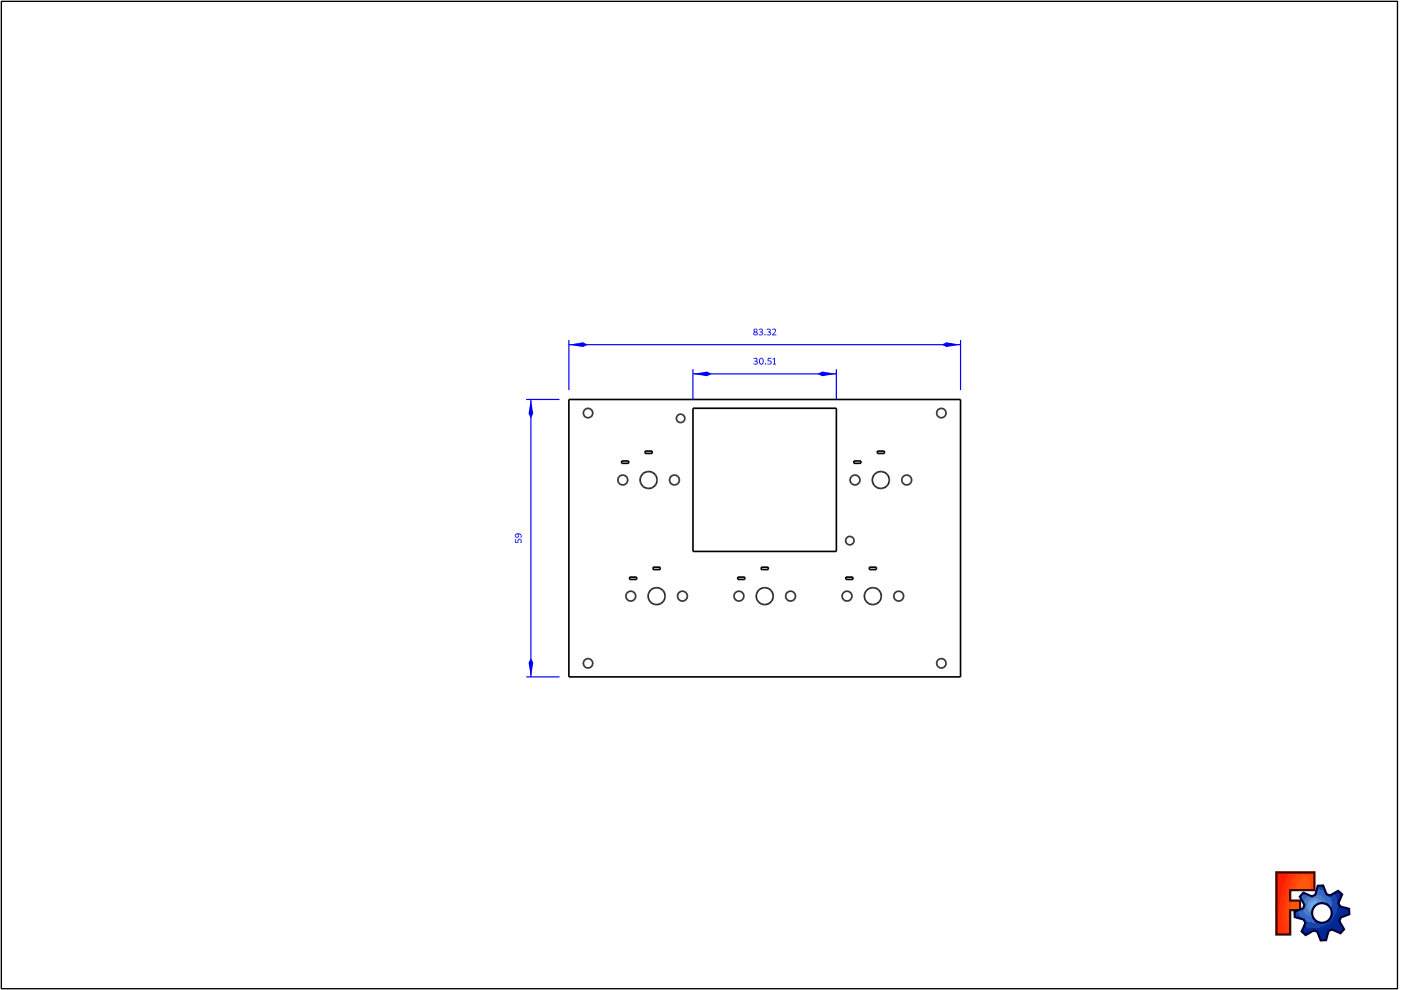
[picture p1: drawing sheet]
<svg xmlns="http://www.w3.org/2000/svg" width="297mm" height="210mm" viewBox="0 0 297 210" stroke-linecap="round" stroke-linejoin="round" font-family="sans-serif">
<g fill="#000">
<path d="M270.6 184.9h8.1v3.8h-5.1v2.2h2v2.1h-2v5.1h-3z" fill-rule="evenodd"/>
<path d="M276.3 189.3l-.7 .8 1 1.7-.3 .8-1.9 .7 .1 1.1 1.9 .6 .4 .7-.8 1.8 .8 .8 1.7-1 .8 .3 .7 1.8 1.2-.1 .5-1.9 .7-.3 1.8 .8 .8-.9-1-1.7 .2-.8 1.9-.7-.1-1.1-1.9-.5-.3-.7 .8-1.9-.9-.7-1.7 1-.7-.3-.8-1.9-1.1 .1-.5 1.9-.7 .4zM278.2 193.6a2.1 2.1 0 0 1 4.2 0 2.1 2.1 0 0 1-4.2 0z" fill-rule="evenodd"/>
</g>
<path d="M270.6 184.9h8.1v3.8h-5.1v2.2h2v2.1h-2v5.1h-3z" fill="none" stroke="#370700" stroke-width=".45"/>
<g fill="none" stroke="#000137" stroke-width=".45">
<path d="M276.3 189.3l1.9 .8 .7-.4 .5-1.9 1.1-.1 .8 1.9 .7 .3 1.7-1 .9 .7-.8 1.9 .3 .7 1.9 .5 .1 1.1-1.9 .7-.2 .8 1 1.7-.8 .9-1.8-.8-.7 .3-.5 1.9-1.2 .1-.7-1.8-.8-.3-1.7 1-.8-.8 .8-1.8-.4-.7-1.9-.6-.1-1.1 1.9-.7 .3-.8-1-1.7z"/>
<circle cx="280.3" cy="193.6" r="2.08"/>
</g>
<g fill="none" stroke="#000" stroke-width=".35">
<path d="M120.6 84.7h83.1v58.8h-83.1zM131.8 97.7h1.5v.5h-1.5zM136.8 95.6h1.5v.5h-1.5zM146.9 86.6h30.4v30.3h-30.4zM181 97.7h1.5v.5h-1.5zM186 95.6h1.5v.5h-1.5zM133.5 122.4h1.5v.5h-1.5zM138.5 120.3h1.5v.5h-1.5zM156.4 122.4h1.5v.5h-1.5zM161.4 120.3h1.5v.5h-1.5zM179.3 122.4h1.5v.5h-1.5zM184.3 120.3h1.5v.5h-1.5z"/>
<circle cx="124.7" cy="87.6" r="1"/>
<circle cx="144.3" cy="88.7" r=".9"/>
<circle cx="199.6" cy="87.6" r="1"/>
<circle cx="132" cy="101.8" r="1.05"/>
<circle cx="137.5" cy="101.8" r="1.79"/>
<circle cx="143" cy="101.8" r="1.05"/>
<circle cx="180.2" cy="114.6" r=".9"/>
<circle cx="181.3" cy="101.8" r="1.05"/>
<circle cx="186.8" cy="101.8" r="1.79"/>
<circle cx="192.2" cy="101.8" r="1.05"/>
<circle cx="133.7" cy="126.4" r="1.05"/>
<circle cx="139.2" cy="126.4" r="1.79"/>
<circle cx="144.7" cy="126.4" r="1.05"/>
<circle cx="156.7" cy="126.4" r="1.05"/>
<circle cx="162.1" cy="126.4" r="1.79"/>
<circle cx="167.6" cy="126.4" r="1.05"/>
<circle cx="179.6" cy="126.4" r="1.05"/>
<circle cx="185.1" cy="126.4" r="1.79"/>
<circle cx="190.5" cy="126.4" r="1.05"/>
<circle cx="124.7" cy="140.6" r="1"/>
<circle cx="199.6" cy="140.6" r="1"/>
</g>
<path d="M111.6 84.7h7M112.6 84.7v58.8M111.6 143.5h7" fill="none" stroke="#00f" stroke-width=".25"/>
<g fill="#00f">
<path d="M112.6 84.7l.5 3-.5 1-.5-1z"/>
<path d="M112.6 139.5l.5 1-.5 3-.5-3z"/>
<path d="M109.2 114.3v.8h.7v-.5a.28 .28 0 0 1 .2-.2 .28 .28 0 0 1 .3 .2v.5l.1 .1 .1-.2a.49 .49 0 0 0-.1-.6 .49 .49 0 0 0-.6-.1l-.2 .6h-.4v-.6zM109.3 113.2a.44 .44 0 0 0-.1 .6 .44 .44 0 0 0 .6 .2 .44 .44 0 0 0 .2-.6l-.2-.1 .6 .1v.6h.1a.71 .71 0 0 0-.2-.9 .71 .71 0 0 0-1 .1zM109.3 113.6a.3 .3 0 0 1 .6 0 .3 .3 0 0 1-.6 0z"/>
<path d="M109.2 114.3v.8h.7v-.5a.29 .29 0 0 1 .2-.2 .29 .29 0 0 1 .3 .2v.5l.1 .1 .1-.2a.48 .48 0 0 0-.1-.6 .48 .48 0 0 0-.6-.1l-.2 .6h-.4v-.6zM109.2 114.3h.1v.6l.4-.1a.48 .48 0 0 1 .4-.6 .59 .59 0 0 1 .4 1l-.2-.1 .1-.5a.27 .27 0 0 0-.3-.2 .27 .27 0 0 0-.2 .2v.5h-.7zM109.3 113.2a.43 .43 0 0 0-.1 .6 .43 .43 0 0 0 .6 .2 .43 .43 0 0 0 .2-.6l-.2-.2 .4 .1a.43 .43 0 0 1 .2 .7h.1a.7 .7 0 0 0-.2-.9 .7 .7 0 0 0-1 .1zM109.3 113.2a.72 .72 0 0 1 1-.1 .72 .72 0 0 1 .2 .9h-.1v-.5l-.6-.2a.44 .44 0 0 1 .1 .6 .44 .44 0 0 1-.7-.1zM109.3 113.6a.31 .31 0 0 1 .6 0 .31 .31 0 0 1-.6 0zM109.4 113.4v.4l.4-.1-.1-.4z"/>
</g>
<path d="M120.6 72.1v10.6M120.6 73.1h83.1M203.7 72.1v10.6" fill="none" stroke="#00f" stroke-width=".25"/>
<g fill="#00f">
<path d="M199.7 73.1l1-.5 3 .5-3 .5z"/>
<path d="M120.6 73.1l3-.5 1 .5-1 .5z"/>
<path d="M159.8 69.9v.3l.2 .2-.3 .2a.45 .45 0 0 0 .5 .5 .45 .45 0 0 0 .4-.5l-.3-.2 .3-.4a.44 .44 0 0 0-.3-.3 .44 .44 0 0 0-.5 .2zM160 69.9h.4v.3h-.3zM159.9 70.8a.3 .3 0 0 1 .6 0 .3 .3 0 0 1-.6 0zM160.9 69.8v.1h.6v.3l-.4 .1v.2h.3l.2 .2-.1 .2h-.6v.1a.49 .49 0 0 0 .6 .1 .49 .49 0 0 0 .2-.7h-.2l.2-.4a.5 .5 0 0 0-.8-.2zM162.1 71a.13 .13 0 0 0 .2 0 .13 .13 0 0 0-.2 0zM162.6 69.8v.1h.6v.3l-.4 .1v.2h.3l.2 .2-.1 .2h-.6l-.1 .1a.49 .49 0 0 0 .7 .1 .49 .49 0 0 0 .1-.7h-.1l.2-.4a.5 .5 0 0 0-.8-.2zM163.7 69.8v.2l.5-.1 .2 .2-.7 1h.9v-.2h-.7l.5-.5a.46 .46 0 0 0 0-.6 .46 .46 0 0 0-.7 0z"/>
<path d="M159.8 69.9v.3l.2 .2-.3 .2a.44 .44 0 0 0 .5 .5 .44 .44 0 0 0 .4-.5l-.3-.2 .3-.4a.43 .43 0 0 0-.3-.3 .43 .43 0 0 0-.5 .2zM159.8 69.8a.46 .46 0 0 1 .5-.1 .46 .46 0 0 1 .3 .3l-.3 .4a.38 .38 0 0 1 .4 .3 .38 .38 0 0 1-.3 .4 .47 .47 0 0 1-.5 0 .47 .47 0 0 1-.2-.5l.3-.2-.2-.2zM159.9 70a.27 .27 0 0 1 .5 0 .27 .27 0 0 1-.5 0zM160 69.9l.1 .3h.3v-.3zM159.9 70.7a.32 .32 0 0 1 .6 0 .32 .32 0 0 1-.6 0zM159.9 70.7a.3 .3 0 0 0 .6 0 .3 .3 0 0 0-.6 0zM160.9 69.8v.1l.4-.1 .2 .1v.3l-.4 .1v.2h.3l.2 .2-.1 .2h-.6v.1a.48 .48 0 0 0 .6 .1 .48 .48 0 0 0 .2-.7h-.2l.2-.4a.49 .49 0 0 0-.8-.2zM160.9 69.8a.43 .43 0 0 1 .6-.1 .43 .43 0 0 1 0 .7v-.1a.37 .37 0 0 1 .3 .6l-.5 .2-.5-.1 .1-.1h.6l.1-.2-.2-.2h-.3v-.2l.4-.1v-.3h-.6zM162.1 71a.12 .12 0 0 0 .2 0 .12 .12 0 0 0-.2 0zM162.1 71a.14 .14 0 0 1 .2 0 .14 .14 0 0 1-.2 0zM162.6 69.8v.1l.4-.1 .2 .1v.3l-.4 .1v.2h.3l.2 .2-.1 .2h-.6v.1a.48 .48 0 0 0 .6 .1 .48 .48 0 0 0 .1-.7h-.2l.3-.4a.49 .49 0 0 0-.8-.2zM162.6 69.8a.43 .43 0 0 1 .6-.1 .43 .43 0 0 1 0 .7v-.1a.37 .37 0 0 1 .2 .6l-.4 .2-.5-.1 .1-.1h.6l.1-.2-.2-.2h-.3v-.2l.4-.1v-.3h-.6zM163.7 69.8v.2l.5-.1 .2 .2-.7 1h.9v-.2l-.7 .1 .5-.6a.45 .45 0 0 0 0-.6 .45 .45 0 0 0-.7 0zM163.7 69.8a.52 .52 0 0 1 .8 .1 .52 .52 0 0 1-.3 .8l-.3 .2h.7v.2h-.9l.6-1-.1-.2-.5 .1z"/>
</g>
<path d="M146.9 78.3v6.3M146.9 79.3h30.4M177.3 78.3v6.3" fill="none" stroke="#00f" stroke-width=".25"/>
<g fill="#00f">
<path d="M146.9 79.3l3-.5 1 .5-1 .5z"/>
<path d="M173.3 79.3l1-.5 3 .5-3 .5z"/>
<path d="M159.8 76v.1h.6v.3l-.4 .1v.1l.3 .1 .2 .2-.1 .2h-.6l-.1 .1a.49 .49 0 0 0 .7 .1 .49 .49 0 0 0 .1-.7h-.1l.2-.4a.5 .5 0 0 0-.8-.2zM161.1 76.1l-.2 .5a.54 .54 0 0 0 .7 .6 .71 .71 0 0 0 .3-.8 .71 .71 0 0 0-.7-.5zM161.2 76.1l.2-.1a.66 .66 0 0 1 0 1.2 .66 .66 0 0 1-.2-1.1zM162.2 77.2a.13 .13 0 0 0 .2 0 .13 .13 0 0 0-.2 0zM162.8 75.9v.7h.5a.28 .28 0 0 1 .1 .3 .28 .28 0 0 1-.1 .2h-.6v.1l.2 .1a.49 .49 0 0 0 .5-.1 .49 .49 0 0 0 .1-.6l-.6-.2v-.4h.6v-.1zM163.8 76.1l.1 .2 .2-.2v1h-.3v.2h.7v-.2h-.2v-1.2z"/>
<path d="M159.8 76v.1l.3-.1 .3 .1v.3l-.4 .1v.1l.3 .1 .2 .2-.1 .2h-.6l-.1 .1a.48 .48 0 0 0 .7 .1 .48 .48 0 0 0 .1-.7h-.2l.3-.4a.49 .49 0 0 0-.8-.2zM159.7 76a.43 .43 0 0 1 .7-.1 .43 .43 0 0 1 0 .7v-.1a.37 .37 0 0 1 .2 .6l-.4 .2-.5-.1 .1-.2 .6 .1 .1-.2-.2-.2h-.3v-.2l.4-.1v-.3h-.6zM161.1 76.1l-.2 .5a.53 .53 0 0 0 .7 .6 .7 .7 0 0 0 .3-.8 .7 .7 0 0 0-.7-.5zM161 76.1a.47 .47 0 0 1 .5-.2 .47 .47 0 0 1 .4 .4 .6 .6 0 0 1-.1 .8 .6 .6 0 0 1-.8 0l-.1-.5zM161.2 76.1l.2-.1a.67 .67 0 0 1 0 1.2 .67 .67 0 0 1-.2-1.1zM161.2 76.1l-.1 .2a.62 .62 0 0 0 .3 .8 .65 .65 0 0 0 0-1.1zM162.2 77.2a.12 .12 0 0 0 .2 0 .12 .12 0 0 0-.2 0zM162.2 77.2a.15 .15 0 0 1 .3 0 .15 .15 0 0 1-.3 0zM162.8 75.9v.7h.5a.29 .29 0 0 1 .1 .3 .29 .29 0 0 1-.1 .2h-.6v.1l.2 .1a.48 .48 0 0 0 .5-.1 .48 .48 0 0 0 .1-.6l-.6-.1v-.5h.6v-.1zM162.8 75.9h.7v.1h-.6l.1 .4a.48 .48 0 0 1 .6 .4 .59 .59 0 0 1-.9 .4v-.1h.6a.27 .27 0 0 0 .1-.2 .27 .27 0 0 0-.1-.3h-.5zM163.8 76.1l.1 .2 .2-.2v1h-.3v.2h.7v-.2h-.2v-1.2zM163.8 76.1l.5-.2v1.2h.3v.2h-.8v-.2h.3v-1l-.2 .2z"/>
</g>
<path d="M.3 .3h296v209.3h-296z" fill="none" stroke="#000" stroke-width=".28"/>
</svg>
